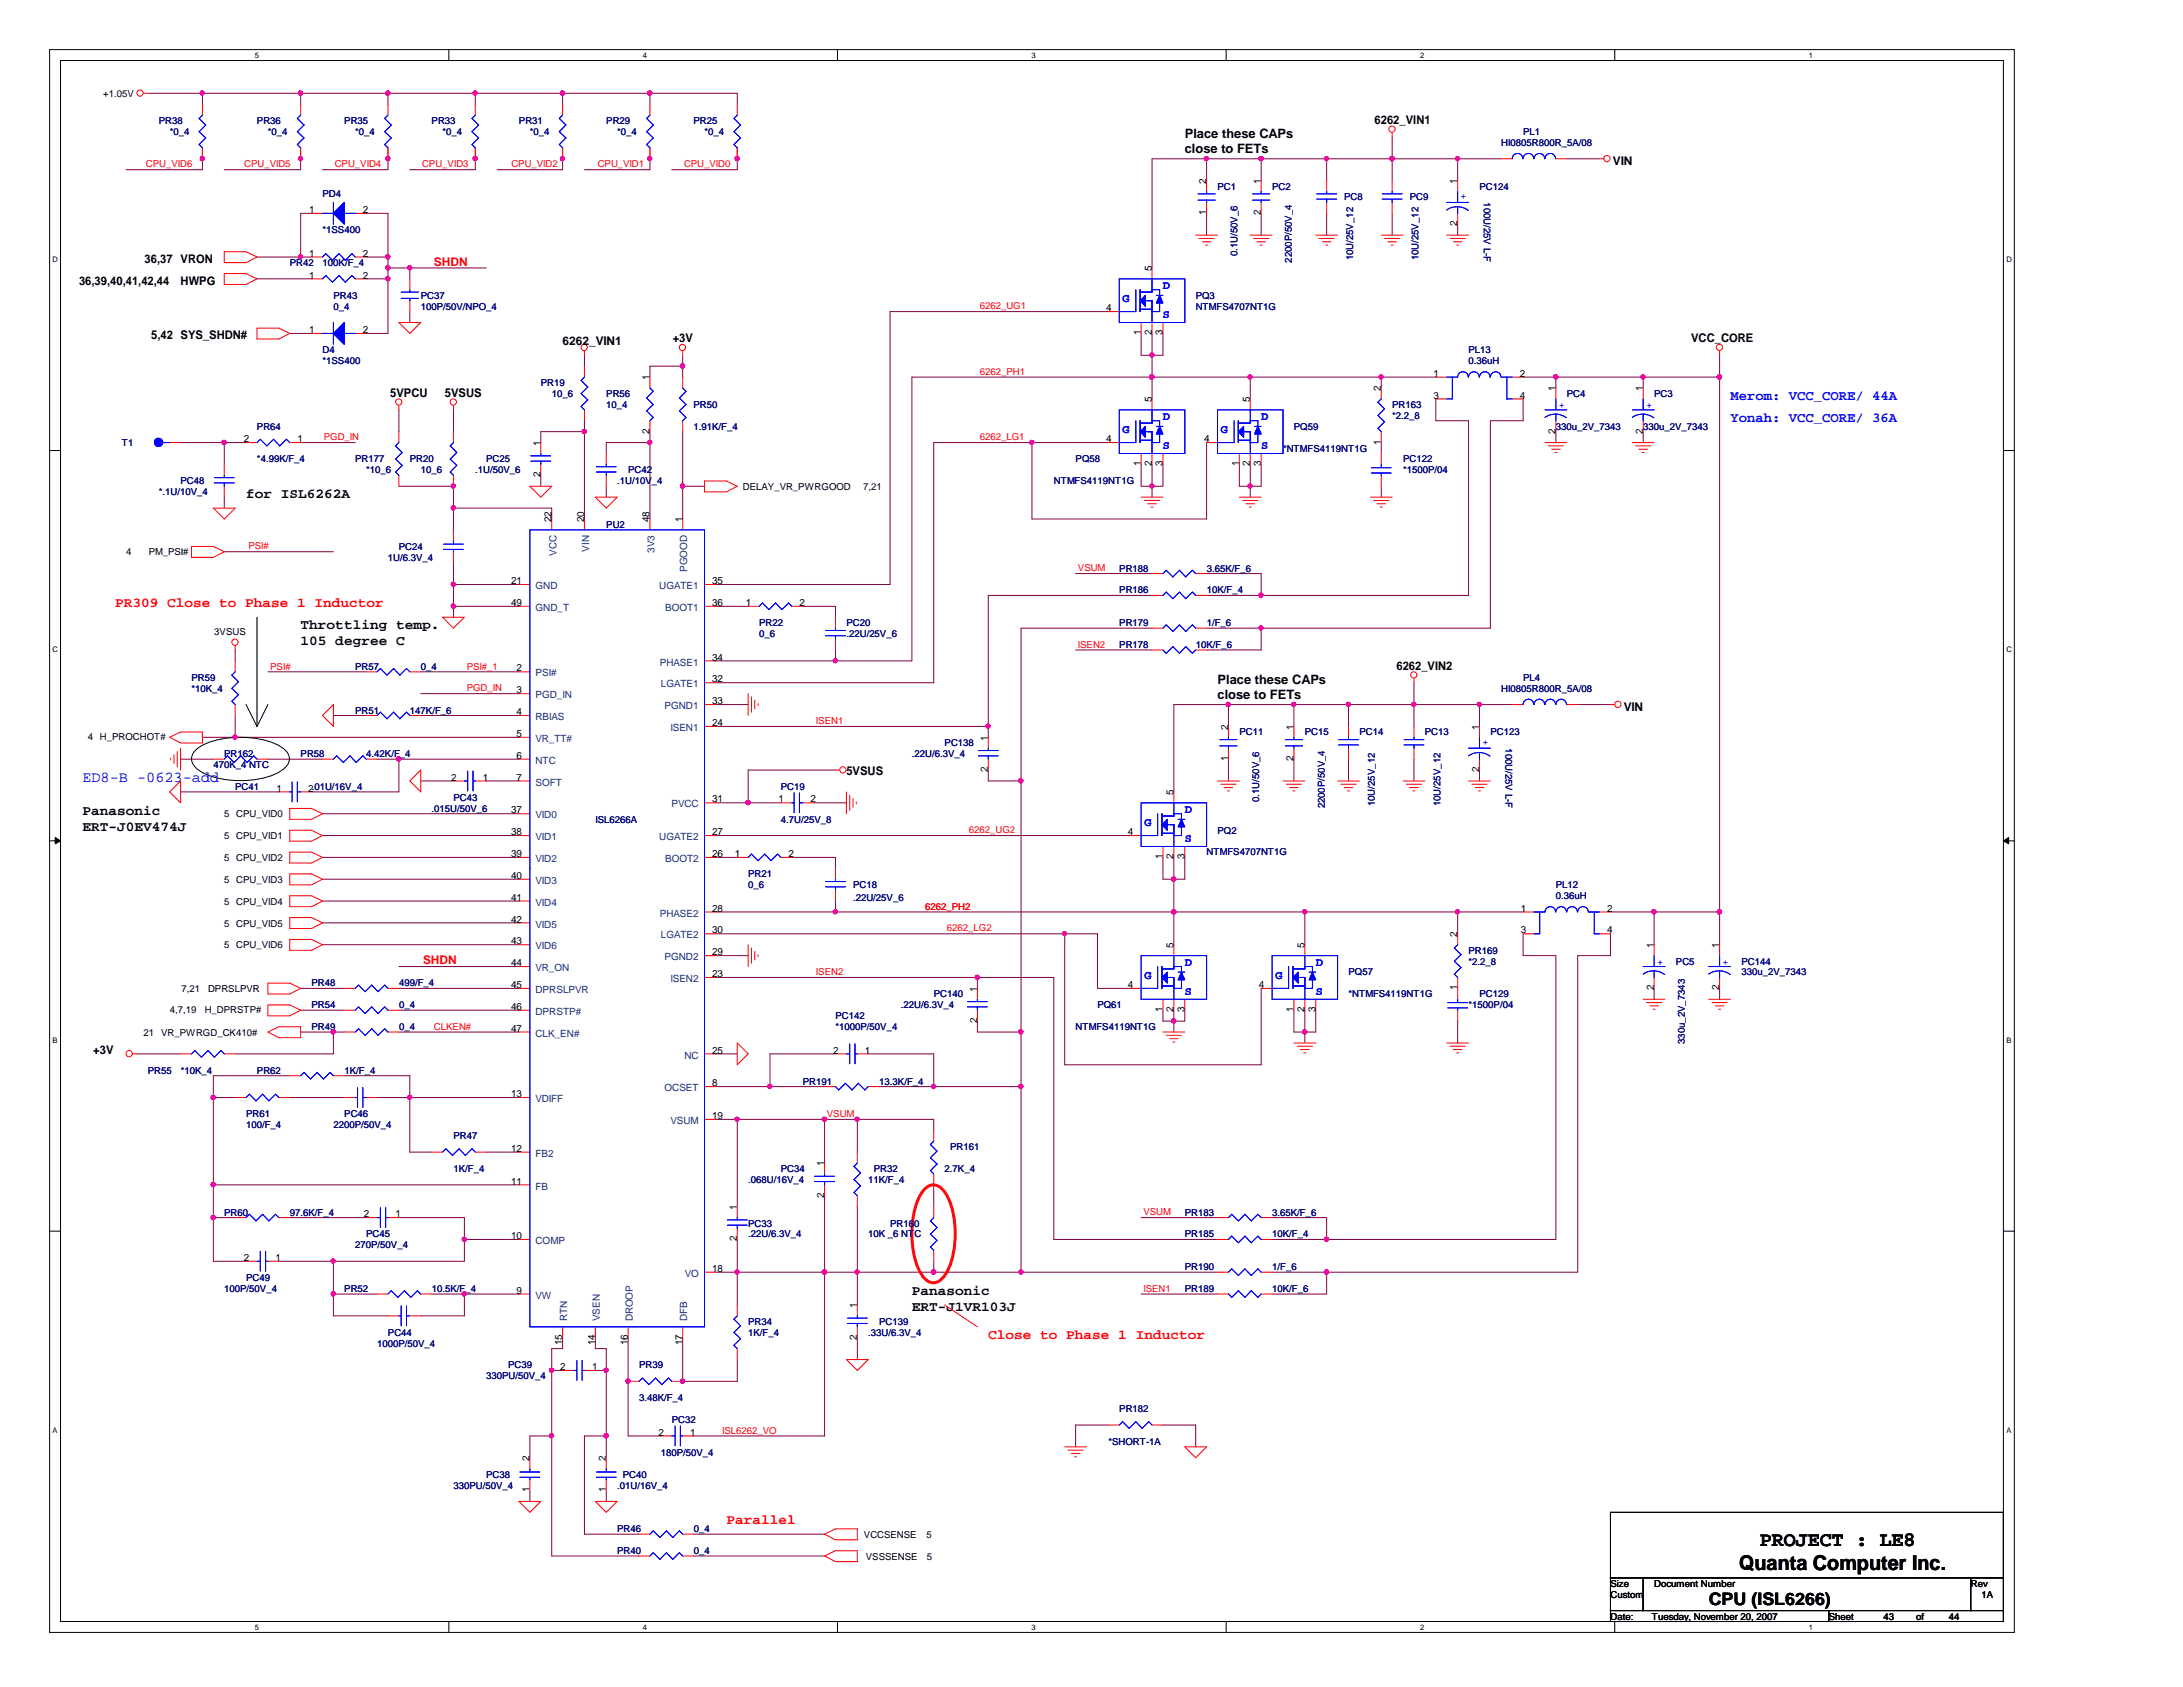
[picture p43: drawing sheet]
<svg xmlns="http://www.w3.org/2000/svg" width="279mm" height="216mm" viewBox="0 0 279 216" stroke-linecap="round" stroke-linejoin="round" font-family="sans-serif">
<defs><g id="words">
<g font-size="2.6">
<text x="225.3" y="197.8">PROJECT : LE8</text>
<text x="222.6" y="200.9">Quanta Computer Inc.</text>
</g>
<text font-size="2.2" x="218.7" y="205.4">CPU (ISL6266)</text>
<text font-size="1.9" fill="#00f" x="10.5" y="100.1">ED8-B -0623-add</text>
<g font-size="1.8" fill="#00f">
<text x="221.5" y="54">Yonah: VCC_CORE/ 36A</text>
<text x="221.5" y="51.2">Merom: VCC_CORE/ 44A</text>
</g>
<g font-size="1.8">
<text x="31.5" y="63.8">for ISL6262A</text>
<text x="38.5" y="80.5">Throttling temp.</text>
<text x="38.5" y="82.6">105 degree C</text>
<text x="10.5" y="104.3">Panasonic</text>
<text x="10.5" y="106.3">ERT-J0EV474J</text>
<text x="116.7" y="165.7">Panasonic</text>
<text x="116.7" y="167.8">ERT-J1VR103J</text>
</g>
<g font-size="1.8" fill="#f00">
<text x="14.7" y="77.7">PR309 Close to Phase 1 Inductor</text>
<text x="126.5" y="171.3">Close to Phase 1 Inductor</text>
<text x="93" y="195.1">Parallel</text>
</g>
<g font-size="1.7">
<text x="151.6" y="17.7">Place these CAPs</text>
<text x="151.6" y="19.6">close to FETs</text>
<text x="155.8" y="87.5">Place these CAPs</text>
<text x="155.8" y="89.5">close to FETs</text>
</g>
<g font-size="1.5">
<text x="175.9" y="15.9">6262_VIN1</text>
<text x="206.4" y="21.1">VIN</text>
<text x="18.5" y="33.7">36,37 VRON</text>
<text x="10.1" y="36.4">36,39,40,41,42,44</text>
<text x="23.1" y="36.4">HWPG</text>
<text x="19.3" y="43.4">5,42 SYS_SHDN#</text>
<text x="72" y="44.1">6262_VIN1</text>
<text x="86.1" y="43.8">+3V</text>
<text x="216.5" y="43.8">VCC_CORE</text>
<text x="50" y="50.8">5VPCU</text>
<text x="56.9" y="50.8">5VSUS</text>
<text x="178.7" y="85.7">6262_VIN2</text>
<text x="207.8" y="90.9">VIN</text>
<text x="108.3" y="99.1">5VSUS</text>
<text x="11.9" y="134.9">+3V</text>
</g>
<g font-size="1.5" fill="#f00">
<text x="55.5" y="34">SHDN</text>
<text x="54.1" y="123.4">SHDN</text>
</g>
<g font-size="1.5" fill="#00f">
<text x="143.7" y="38.7">G</text>
<text x="148.8" y="37">D</text>
<text x="148.8" y="40.7">S</text>
<text x="148.8" y="53.7">D</text>
<text x="161.4" y="53.7">D</text>
<text x="143.7" y="55.4">G</text>
<text x="148.8" y="57.5">S</text>
<text x="156.3" y="55.4">G</text>
<text x="161.4" y="57.5">S</text>
<text x="146.5" y="105.7">G</text>
<text x="151.6" y="104">D</text>
<text x="151.6" y="107.8">S</text>
<text x="146.5" y="125.3">G</text>
<text x="151.6" y="123.6">D</text>
<text x="163.2" y="125.3">G</text>
<text x="168.4" y="123.6">D</text>
<text x="151.6" y="127.3">S</text>
<text x="168.4" y="127.3">S</text>
</g>
<g font-size="1.3">
<text x="154.4" y="23.5" transform="rotate(-90 154.4 23.5)">2</text>
<text x="161.4" y="23.5" transform="rotate(-90 161.4 23.5)">1</text>
<text x="186.5" y="23.5" transform="rotate(-90 186.5 23.5)">1</text>
<text x="39.6" y="27.3">1</text>
<text x="46.4" y="27.3">2</text>
<text x="154.4" y="27.6" transform="rotate(-90 154.4 27.6)">1</text>
<text x="161.4" y="27.6" transform="rotate(-90 161.4 27.6)">2</text>
<text x="186.5" y="29" transform="rotate(-90 186.5 29)">2</text>
<text x="39.6" y="32.9">1</text>
<text x="39.6" y="35.6">1</text>
<text x="46.4" y="32.9">2</text>
<text x="46.4" y="35.6">2</text>
<text x="147.4" y="34.7" transform="rotate(-90 147.4 34.7)">5</text>
<text x="141.6" y="39.8">4</text>
<text x="39.6" y="42.6">1</text>
<text x="46.4" y="42.6">2</text>
<text x="146" y="42.9" transform="rotate(-90 146 42.9)">1</text>
<text x="147.4" y="42.9" transform="rotate(-90 147.4 42.9)">2</text>
<text x="148.8" y="42.9" transform="rotate(-90 148.8 42.9)">3</text>
<text x="83.1" y="48.7" transform="rotate(-90 83.1 48.7)">1</text>
<text x="147.4" y="51.5" transform="rotate(-90 147.4 51.5)">5</text>
<text x="160" y="51.5" transform="rotate(-90 160 51.5)">5</text>
<text x="176.7" y="50.1" transform="rotate(-90 176.7 50.1)">2</text>
<text x="183.5" y="48.2">1</text>
<text x="183.5" y="51">3</text>
<text x="194.5" y="48.2">2</text>
<text x="194.5" y="51">4</text>
<text x="199.1" y="50.1" transform="rotate(-90 199.1 50.1)">1</text>
<text x="210.3" y="50.1" transform="rotate(-90 210.3 50.1)">1</text>
<text x="31.2" y="56.6">2</text>
<text x="38.1" y="56.6">1</text>
<text x="69.2" y="57.1" transform="rotate(-90 69.2 57.1)">1</text>
<text x="83.1" y="55.5" transform="rotate(-90 83.1 55.5)">2</text>
<text x="141.6" y="56.6">4</text>
<text x="146" y="59.7" transform="rotate(-90 146 59.7)">1</text>
<text x="147.4" y="59.7" transform="rotate(-90 147.4 59.7)">2</text>
<text x="148.8" y="59.7" transform="rotate(-90 148.8 59.7)">3</text>
<text x="154.1" y="56.6">4</text>
<text x="158.6" y="59.7" transform="rotate(-90 158.6 59.7)">1</text>
<text x="160" y="59.7" transform="rotate(-90 160 59.7)">2</text>
<text x="161.4" y="59.7" transform="rotate(-90 161.4 59.7)">3</text>
<text x="176.7" y="56.9" transform="rotate(-90 176.7 56.9)">1</text>
<text x="199.1" y="55.5" transform="rotate(-90 199.1 55.5)">2</text>
<text x="210.3" y="55.5" transform="rotate(-90 210.3 55.5)">2</text>
<text x="69.2" y="61.1" transform="rotate(-90 69.2 61.1)">2</text>
<text x="70.6" y="66.8" transform="rotate(-90 70.6 66.8)">22</text>
<text x="74.8" y="66.8" transform="rotate(-90 74.8 66.8)">20</text>
<text x="83.1" y="66.8" transform="rotate(-90 83.1 66.8)">48</text>
<text x="87.3" y="66.8" transform="rotate(-90 87.3 66.8)">1</text>
<text x="65.4" y="74.8">21</text>
<text x="65.4" y="77.6">49</text>
<text x="91.1" y="77.6">36</text>
<text x="91.1" y="74.8">35</text>
<text x="95.5" y="77.6">1</text>
<text x="102.3" y="77.6">2</text>
<text x="66.1" y="85.9">2</text>
<text x="66.1" y="88.7">3</text>
<text x="91.1" y="84.5">34</text>
<text x="91.1" y="87.3">32</text>
<text x="66.1" y="94.3">5</text>
<text x="66.1" y="91.5">4</text>
<text x="91.1" y="92.9">24</text>
<text x="91.1" y="90.1">33</text>
<text x="126.4" y="94.8" transform="rotate(-90 126.4 94.8)">1</text>
<text x="157.2" y="93.4" transform="rotate(-90 157.2 93.4)">2</text>
<text x="165.6" y="93.4" transform="rotate(-90 165.6 93.4)">1</text>
<text x="189.3" y="93.4" transform="rotate(-90 189.3 93.4)">1</text>
<text x="35.4" y="101.3">1</text>
<text x="39.5" y="101.3">2.01U/16V_4</text>
<text x="57.7" y="99.9">2</text>
<text x="61.8" y="99.9">1</text>
<text x="66.1" y="97.1">6</text>
<text x="66.1" y="99.9">7</text>
<text x="126.4" y="98.8" transform="rotate(-90 126.4 98.8)">2</text>
<text x="150.2" y="101.8" transform="rotate(-90 150.2 101.8)">5</text>
<text x="157.2" y="97.4" transform="rotate(-90 157.2 97.4)">1</text>
<text x="165.6" y="97.4" transform="rotate(-90 165.6 97.4)">2</text>
<text x="189.3" y="98.8" transform="rotate(-90 189.3 98.8)">2</text>
<text x="65.4" y="106.9">38</text>
<text x="65.4" y="104.1">37</text>
<text x="91.1" y="106.9">27</text>
<text x="91.1" y="102.7">31</text>
<text x="99.7" y="102.7">1</text>
<text x="103.7" y="102.7">2</text>
<text x="144.4" y="106.9">4</text>
<text x="65.4" y="112.5">40</text>
<text x="65.4" y="109.7">39</text>
<text x="91.1" y="109.7">26</text>
<text x="94.1" y="109.7">1</text>
<text x="100.9" y="109.7">2</text>
<text x="148.8" y="110" transform="rotate(-90 148.8 110)">1</text>
<text x="150.2" y="110" transform="rotate(-90 150.2 110)">2</text>
<text x="151.6" y="110" transform="rotate(-90 151.6 110)">3</text>
<text x="65.4" y="115.3">41</text>
<text x="65.4" y="118.1">42</text>
<text x="91.1" y="116.7">28</text>
<text x="91.1" y="119.5">30</text>
<text x="186.5" y="119.9" transform="rotate(-90 186.5 119.9)">2</text>
<text x="194.6" y="116.7">1</text>
<text x="194.6" y="119.5">3</text>
<text x="205.7" y="116.7">2</text>
<text x="205.7" y="119.5">4</text>
<text x="65.4" y="123.7">44</text>
<text x="65.4" y="120.9">43</text>
<text x="91.1" y="122.3">29</text>
<text x="91.1" y="125.1">23</text>
<text x="150.2" y="121.3" transform="rotate(-90 150.2 121.3)">5</text>
<text x="167" y="121.3" transform="rotate(-90 167 121.3)">5</text>
<text x="211.7" y="121.3" transform="rotate(-90 211.7 121.3)">1</text>
<text x="220" y="121.3" transform="rotate(-90 220 121.3)">1</text>
<text x="65.4" y="129.2">46</text>
<text x="65.4" y="126.4">45</text>
<text x="125.1" y="130.9" transform="rotate(-90 125.1 130.9)">2</text>
<text x="125.1" y="126.9" transform="rotate(-90 125.1 126.9)">1</text>
<text x="144.4" y="126.4">4</text>
<text x="148.8" y="129.5" transform="rotate(-90 148.8 129.5)">1</text>
<text x="150.2" y="129.5" transform="rotate(-90 150.2 129.5)">2</text>
<text x="151.6" y="129.5" transform="rotate(-90 151.6 129.5)">3</text>
<text x="161.1" y="126.4">4</text>
<text x="165.6" y="129.5" transform="rotate(-90 165.6 129.5)">1</text>
<text x="167" y="129.5" transform="rotate(-90 167 129.5)">2</text>
<text x="168.4" y="129.5" transform="rotate(-90 168.4 129.5)">3</text>
<text x="186.5" y="126.7" transform="rotate(-90 186.5 126.7)">1</text>
<text x="211.7" y="126.7" transform="rotate(-90 211.7 126.7)">2</text>
<text x="220" y="126.7" transform="rotate(-90 220 126.7)">2</text>
<text x="65.4" y="132">47</text>
<text x="91.1" y="134.8">25</text>
<text x="106.6" y="134.8">2</text>
<text x="110.7" y="134.8">1</text>
<text x="65.4" y="140.4">13</text>
<text x="91.1" y="139">8</text>
<text x="91.1" y="143.2">19</text>
<text x="65.4" y="147.4">12</text>
<text x="105.5" y="149.3" transform="rotate(-90 105.5 149.3)">1</text>
<text x="46.6" y="155.8">2</text>
<text x="50.6" y="155.8">1</text>
<text x="65.4" y="151.6">11</text>
<text x="94.3" y="154.9" transform="rotate(-90 94.3 154.9)">1</text>
<text x="105.5" y="153.3" transform="rotate(-90 105.5 153.3)">2</text>
<text x="31.2" y="161.4">2</text>
<text x="35.3" y="161.4">1</text>
<text x="65.4" y="158.6">10</text>
<text x="94.3" y="158.9" transform="rotate(-90 94.3 158.9)">2</text>
<text x="66.1" y="165.6">9</text>
<text x="91.1" y="162.8">18</text>
<text x="109.7" y="167.4" transform="rotate(-90 109.7 167.4)">1</text>
<text x="72" y="172.1" transform="rotate(-90 72 172.1)">15</text>
<text x="76.2" y="172.1" transform="rotate(-90 76.2 172.1)">14</text>
<text x="80.3" y="172.1" transform="rotate(-90 80.3 172.1)">16</text>
<text x="87.3" y="172.1" transform="rotate(-90 87.3 172.1)">17</text>
<text x="109.7" y="171.4" transform="rotate(-90 109.7 171.4)">2</text>
<text x="71.7" y="175.3">2</text>
<text x="75.8" y="175.3">1</text>
<text x="84.3" y="183.7">2</text>
<text x="88.3" y="183.7">1</text>
<text x="67.8" y="191" transform="rotate(-90 67.8 191)">1</text>
<text x="67.8" y="187" transform="rotate(-90 67.8 187)">2</text>
<text x="77.6" y="191" transform="rotate(-90 77.6 191)">1</text>
<text x="77.6" y="187" transform="rotate(-90 77.6 187)">2</text>
</g>
<g font-size="1.3" fill="#004080">
<text x="71.2" y="71.2" transform="rotate(-90 71.2 71.2)">VCC</text>
<text x="75.4" y="70.6" transform="rotate(-90 75.4 70.6)">VIN</text>
<text x="83.8" y="70.7" transform="rotate(-90 83.8 70.7)">3V3</text>
<text x="68.5" y="75.4">GND</text>
<text x="84.4" y="75.4">UGATE1</text>
<text x="88" y="73.2" transform="rotate(-90 88 73.2)">PGOOD</text>
<text x="68.5" y="78.2">GND_T</text>
<text x="85.1" y="78.2">BOOT1</text>
<text x="68.5" y="86.6">PSI#</text>
<text x="68.5" y="89.4">PGD_IN</text>
<text x="84.5" y="85.2">PHASE1</text>
<text x="84.6" y="88">LGATE1</text>
<text x="68.5" y="95">VR_TT#</text>
<text x="68.5" y="92.2">RBIAS</text>
<text x="85" y="90.8">PGND1</text>
<text x="85.8" y="93.6">ISEN1</text>
<text x="68.5" y="97.7">NTC</text>
<text x="68.5" y="100.5">SOFT</text>
<text x="68.5" y="107.5">VID1</text>
<text x="68.5" y="104.7">VID0</text>
<text x="84.4" y="107.5">UGATE2</text>
<text x="85.9" y="103.3">PVCC</text>
<text x="68.5" y="113.1">VID3</text>
<text x="68.5" y="110.3">VID2</text>
<text x="85.1" y="110.3">BOOT2</text>
<text x="68.5" y="115.9">VID4</text>
<text x="68.5" y="118.7">VID5</text>
<text x="84.5" y="117.3">PHASE2</text>
<text x="68.5" y="124.3">VR_ON</text>
<text x="68.5" y="121.5">VID6</text>
<text x="84.6" y="120.1">LGATE2</text>
<text x="85" y="122.9">PGND2</text>
<text x="85.8" y="125.7">ISEN2</text>
<text x="68.5" y="129.9">DPRSTP#</text>
<text x="68.5" y="127.1">DPRSLPVR</text>
<text x="68.5" y="132.7">CLK_EN#</text>
<text x="87.6" y="135.5">NC</text>
<text x="68.5" y="141.1">VDIFF</text>
<text x="85" y="139.7">OCSET</text>
<text x="85.8" y="143.8">VSUM</text>
<text x="68.5" y="148">FB2</text>
<text x="68.5" y="152.2">FB</text>
<text x="68.5" y="159.2">COMP</text>
<text x="68.5" y="166.2">VW</text>
<text x="87.7" y="163.4">VO</text>
<text x="72.6" y="169.1" transform="rotate(-90 72.6 169.1)">RTN</text>
<text x="76.8" y="169.1" transform="rotate(-90 76.8 169.1)">VSEN</text>
<text x="81" y="169.1" transform="rotate(-90 81 169.1)">DROOP</text>
<text x="88" y="169.1" transform="rotate(-90 88 169.1)">DFB</text>
</g>
<g font-size="1.2">
<text x="13.2" y="12.4">+1.05V</text>
<text x="95.1" y="62.7">DELAY_VR_PWRGOOD</text>
<text x="110.5" y="62.7">7,21</text>
<text x="16.1" y="71.1">4</text>
<text x="19" y="71.1">PM_PSI#</text>
<text x="27.4" y="81.2">3VSUS</text>
<text x="11.3" y="94.7">4 H_PROCHOT#</text>
<text x="28.7" y="104.6">5 CPU_VID0</text>
<text x="28.7" y="107.4">5 CPU_VID1</text>
<text x="28.7" y="110.2">5 CPU_VID2</text>
<text x="28.7" y="113">5 CPU_VID3</text>
<text x="28.7" y="115.8">5 CPU_VID4</text>
<text x="28.7" y="118.6">5 CPU_VID5</text>
<text x="28.7" y="121.4">5 CPU_VID6</text>
<text x="21.7" y="129.6">4,7,19</text>
<text x="23.2" y="127">7,21</text>
<text x="26.2" y="129.6">H_DPRSTP#</text>
<text x="26.6" y="127">DPRSLPVR</text>
<text x="18.4" y="132.5">21</text>
<text x="20.6" y="132.5">VR_PWRGD_CK410#</text>
<text x="110.6" y="196.8">VCCSENSE</text>
<text x="118.6" y="196.8">5</text>
<text x="110.8" y="199.6">VSSSENSE</text>
<text x="118.6" y="199.6">5</text>
<text x="206.1" y="203.1">Size</text>
<text x="211.7" y="203.1">Document Number</text>
<text x="252.2" y="203.1">Rev</text>
<text x="206.1" y="204.5">Custom</text>
<text x="206.1" y="207.3">Date:</text>
<text x="211.4" y="207.3">Tuesday, November 20, 2007</text>
<text x="234.1" y="207.3">Sheet</text>
<text x="241" y="207.3">43</text>
<text x="245.2" y="207.3">of</text>
<text x="249.4" y="207.3">44</text>
<text x="253.6" y="204.5">1A</text>
</g>
<g font-size="1.2" fill="#000080">
<text x="20.3" y="15.9">PR38</text>
<text x="21.7" y="17.3">*0_4</text>
<text x="32.9" y="15.9">PR36</text>
<text x="34.3" y="17.3">*0_4</text>
<text x="44.1" y="15.9">PR35</text>
<text x="45.5" y="17.3">*0_4</text>
<text x="55.2" y="15.9">PR33</text>
<text x="56.6" y="17.3">*0_4</text>
<text x="66.4" y="15.9">PR31</text>
<text x="67.8" y="17.3">*0_4</text>
<text x="77.6" y="15.9">PR29</text>
<text x="79" y="17.3">*0_4</text>
<text x="88.8" y="15.9">PR25</text>
<text x="90.2" y="17.3">*0_4</text>
<text x="194.9" y="17.3">PL1</text>
<text x="192.2" y="18.7">HI0805R800R_5A/08</text>
<text x="41.3" y="25.2">PD4</text>
<text x="41.3" y="29.8">*1SS400</text>
<text x="155.8" y="24.3">PC1</text>
<text x="162.8" y="24.3">PC2</text>
<text x="172" y="25.7">PC8</text>
<text x="180.4" y="25.7">PC9</text>
<text x="189.4" y="24.3">PC124</text>
<text x="189.9" y="25.9" transform="rotate(90 189.9 25.9)">100U/25V L-F</text>
<text x="37.1" y="34">PR42</text>
<text x="41.3" y="34">100K/F_4</text>
<text x="158.4" y="32.8" transform="rotate(-90 158.4 32.8)">0.1U/50V_6</text>
<text x="165.4" y="33.6" transform="rotate(-90 165.4 33.6)">2200P/50V_4</text>
<text x="173.2" y="33.3" transform="rotate(-90 173.2 33.3)">10U/25V_12</text>
<text x="181.6" y="33.3" transform="rotate(-90 181.6 33.3)">10U/25V_12</text>
<text x="42.7" y="38.2">PR43</text>
<text x="42.7" y="39.6">0_4</text>
<text x="53.8" y="38.2">PC37</text>
<text x="53.8" y="39.6">100P/50V/NPO_4</text>
<text x="153" y="38.2">PQ3</text>
<text x="153" y="39.6">NTMFS4707NT1G</text>
<text x="41.3" y="45.2">D4</text>
<text x="41.3" y="46.6">*1SS400</text>
<text x="188" y="45.2">PL13</text>
<text x="188" y="46.6">0.36uH</text>
<text x="69.2" y="49.4">PR19</text>
<text x="70.6" y="50.8">10_6</text>
<text x="77.6" y="50.8">PR56</text>
<text x="77.6" y="52.2">10_4</text>
<text x="88.8" y="52.2">PR50</text>
<text x="178.2" y="52.2">PR163</text>
<text x="178.2" y="53.6">*2.2_8</text>
<text x="200.5" y="50.8">PC4</text>
<text x="211.7" y="50.8">PC3</text>
<text x="15.6" y="57.1">T1</text>
<text x="32.9" y="55">PR64</text>
<text x="32.9" y="59.2">*4.99K/F_4</text>
<text x="45.5" y="59.2">PR177</text>
<text x="52.5" y="59.2">PR20</text>
<text x="62.2" y="59.2">PC25</text>
<text x="88.8" y="55">1.91K/F_4</text>
<text x="137.7" y="59.2">PQ58</text>
<text x="164.2" y="57.8">*NTMFS4119NT1G</text>
<text x="165.6" y="55">PQ59</text>
<text x="179.6" y="59.2">PC122</text>
<text x="199.1" y="55">330u_2V_7343</text>
<text x="210.3" y="55">330u_2V_7343</text>
<text x="20.3" y="63.4">*.1U/10V_4</text>
<text x="23.1" y="62">PC48</text>
<text x="46.9" y="60.6">*10_6</text>
<text x="53.8" y="60.6">10_6</text>
<text x="60.8" y="60.6">.1U/50V_6</text>
<text x="79" y="62">.1U/10V_4</text>
<text x="80.4" y="60.6">PC42</text>
<text x="134.9" y="62">NTMFS4119NT1G</text>
<text x="179.6" y="60.6">*1500P/04</text>
<text x="49.7" y="71.8">1U/6.3V_4</text>
<text x="51.1" y="70.4">PC24</text>
<text x="77.6" y="67.6">PU2</text>
<text x="143.3" y="75.9">PR186</text>
<text x="143.3" y="73.2">PR188</text>
<text x="154.5" y="75.9">10K/F_4</text>
<text x="154.5" y="73.2">3.65K/F_6</text>
<text x="97.2" y="80.1">PR22</text>
<text x="97.2" y="81.5">0_6</text>
<text x="108.3" y="80.1">PC20</text>
<text x="108.3" y="81.5">.22U/25V_6</text>
<text x="143.3" y="82.9">PR178</text>
<text x="143.3" y="80.1">PR179</text>
<text x="153.1" y="82.9">10K/F_6</text>
<text x="154.5" y="80.1">1/F_6</text>
<text x="24.5" y="87.1">PR59</text>
<text x="24.5" y="88.5">*10K_4</text>
<text x="45.5" y="85.7">PR57</text>
<text x="53.9" y="85.7">0_4</text>
<text x="192.2" y="88.5">HI0805R800R_5A/08</text>
<text x="194.9" y="87.1">PL4</text>
<text x="45.5" y="91.3">PR51</text>
<text x="52.5" y="91.3">147K/F_6</text>
<text x="120.9" y="95.5">PC138</text>
<text x="158.6" y="94.1">PC11</text>
<text x="167" y="94.1">PC15</text>
<text x="174" y="94.1">PC14</text>
<text x="182.4" y="94.1">PC13</text>
<text x="190.8" y="94.1">PC123</text>
<text x="192.7" y="95.8" transform="rotate(90 192.7 95.8)">100U/25V L-F</text>
<text x="27.3" y="98.3">470K_4 NTC</text>
<text x="28.7" y="96.9">PR162</text>
<text x="30.1" y="101.1">PC41</text>
<text x="38.5" y="96.9">PR58</text>
<text x="46.9" y="96.9">4.42K/F_4</text>
<text x="99.9" y="101.1">PC19</text>
<text x="116.7" y="96.9">.22U/6.3V_4</text>
<text x="55.2" y="103.9">.015U/50V_6</text>
<text x="58" y="102.5">PC43</text>
<text x="76.2" y="105.3">ISL6266A</text>
<text x="99.9" y="105.3">4.7U/25V_8</text>
<text x="155.8" y="106.7">PQ2</text>
<text x="161.2" y="102.6" transform="rotate(-90 161.2 102.6)">0.1U/50V_6</text>
<text x="169.5" y="103.5" transform="rotate(-90 169.5 103.5)">2200P/50V_4</text>
<text x="176" y="103.2" transform="rotate(-90 176 103.2)">10U/25V_12</text>
<text x="184.4" y="103.2" transform="rotate(-90 184.4 103.2)">10U/25V_12</text>
<text x="95.8" y="112.3">PR21</text>
<text x="95.8" y="113.7">0_6</text>
<text x="109.2" y="113.7">PC18</text>
<text x="154.4" y="109.5">NTMFS4707NT1G</text>
<text x="199.1" y="113.7">PL12</text>
<text x="109.2" y="115.4">.22U/25V_6</text>
<text x="199.1" y="115.1">0.36uH</text>
<text x="172.6" y="124.8">PQ57</text>
<text x="188" y="122">PR169</text>
<text x="188" y="123.4">*2.2_8</text>
<text x="214.5" y="123.4">PC5</text>
<text x="222.9" y="123.4">PC144</text>
<text x="222.9" y="124.8">330u_2V_7343</text>
<text x="39.9" y="126.2">PR48</text>
<text x="39.9" y="131.8">PR49</text>
<text x="39.9" y="129">PR54</text>
<text x="51.1" y="126.2">499/F_4</text>
<text x="51.1" y="131.8">0_4</text>
<text x="51.1" y="129">0_4</text>
<text x="106.9" y="130.4">PC142</text>
<text x="106.9" y="131.8">*1000P/50V_4</text>
<text x="115.3" y="129">.22U/6.3V_4</text>
<text x="119.5" y="127.6">PC140</text>
<text x="137.7" y="131.8">NTMFS4119NT1G</text>
<text x="140.5" y="129">PQ61</text>
<text x="172.6" y="127.6">*NTMFS4119NT1G</text>
<text x="188" y="129">*1500P/04</text>
<text x="189.4" y="127.6">PC129</text>
<text x="18.9" y="137.4">PR55</text>
<text x="23.1" y="137.4">*10K_4</text>
<text x="32.9" y="137.4">PR62</text>
<text x="44.1" y="137.4">1K/F_4</text>
<text x="215.6" y="133.6" transform="rotate(-90 215.6 133.6)">330u_2V_7343</text>
<text x="31.5" y="143">PR61</text>
<text x="44.1" y="143">PC46</text>
<text x="102.7" y="138.8">PR191</text>
<text x="112.5" y="138.8">13.3K/F_4</text>
<text x="31.5" y="144.4">100/F_4</text>
<text x="42.7" y="144.4">2200P/50V_4</text>
<text x="58" y="145.8">PR47</text>
<text x="58" y="150">1K/F_4</text>
<text x="99.9" y="150">PC34</text>
<text x="111.8" y="150">PR32</text>
<text x="120.9" y="150">2.7K_4</text>
<text x="121.6" y="147.2">PR161</text>
<text x="28.7" y="155.6">PR60</text>
<text x="37.1" y="155.6">97.6K/F_4</text>
<text x="95.8" y="151.4">.068U/16V_4</text>
<text x="111.1" y="151.4">11K/F_4</text>
<text x="151.6" y="155.6">PR183</text>
<text x="162.8" y="155.6">3.65K/F_6</text>
<text x="45.5" y="159.8">270P/50V_4</text>
<text x="46.9" y="158.4">PC45</text>
<text x="95.8" y="157">PC33</text>
<text x="95.8" y="158.4">.22U/6.3V_4</text>
<text x="111.1" y="158.4">10K _6 NTC</text>
<text x="113.9" y="157">PR160</text>
<text x="151.6" y="158.4">PR185</text>
<text x="162.8" y="158.4">10K/F_4</text>
<text x="28.7" y="165.4">100P/50V_4</text>
<text x="31.5" y="164">PC49</text>
<text x="44.1" y="165.4">PR52</text>
<text x="55.3" y="165.4">10.5K/F_4</text>
<text x="151.6" y="162.6">PR190</text>
<text x="151.6" y="165.4">PR189</text>
<text x="162.8" y="162.6">1/F_6</text>
<text x="162.8" y="165.4">10K/F_6</text>
<text x="48.3" y="172.3">1000P/50V_4</text>
<text x="49.7" y="170.9">PC44</text>
<text x="95.8" y="169.5">PR34</text>
<text x="95.8" y="170.9">1K/F_4</text>
<text x="111.1" y="170.9">.33U/6.3V_4</text>
<text x="112.5" y="169.5">PC139</text>
<text x="62.2" y="176.5">330PU/50V_4</text>
<text x="65" y="175.1">PC39</text>
<text x="81.8" y="175.1">PR39</text>
<text x="81.8" y="179.3">3.48K/F_4</text>
<text x="86" y="182.1">PC32</text>
<text x="141.9" y="184.9">*SHORT-1A</text>
<text x="143.3" y="180.7">PR182</text>
<text x="58" y="190.5">330PU/50V_4</text>
<text x="62.2" y="189.1">PC38</text>
<text x="79" y="190.5">.01U/16V_4</text>
<text x="79.7" y="189.1">PC40</text>
<text x="84.6" y="186.3">180P/50V_4</text>
<text x="79" y="196.1">PR46</text>
<text x="88.8" y="196.1">0_4</text>
<text x="79" y="198.9">PR40</text>
<text x="88.8" y="198.9">0_4</text>
</g>
<g font-size="1.2" fill="#f00">
<text x="18.7" y="21.4">CPU_VID6</text>
<text x="31.2" y="21.4">CPU_VID5</text>
<text x="42.8" y="21.4">CPU_VID4</text>
<text x="54" y="21.4">CPU_VID3</text>
<text x="65.4" y="21.4">CPU_VID2</text>
<text x="76.5" y="21.4">CPU_VID1</text>
<text x="87.5" y="21.4">CPU_VID0</text>
<text x="125.4" y="39.6">6262_UG1</text>
<text x="125.4" y="48">6262_PH1</text>
<text x="41.4" y="56.3">PGD_IN</text>
<text x="125.4" y="56.3">6262_LG1</text>
<text x="31.8" y="70.3">PSI#</text>
<text x="138" y="73.1">VSUM</text>
<text x="138" y="82.9">ISEN2</text>
<text x="34.6" y="85.7">PSI#</text>
<text x="59.7" y="85.7">PSI#_1</text>
<text x="59.7" y="88.5">PGD_IN</text>
<text x="104.4" y="92.7">ISEN1</text>
<text x="124" y="106.6">6262_UG2</text>
<text x="118.4" y="116.4">6262_PH2</text>
<text x="121.2" y="119.2">6262_LG2</text>
<text x="104.4" y="124.8">ISEN2</text>
<text x="55.5" y="131.8">CLKEN#</text>
<text x="105.8" y="143">VSUM</text>
<text x="146.3" y="155.5">VSUM</text>
<text x="146.3" y="165.3">ISEN1</text>
<text x="92.4" y="183.5">ISL6262_VO</text>
</g>
<g font-size="1.2" fill="#00f">
<text x="187" y="25.5">+</text>
<text x="199.6" y="52.2">+</text>
<text x="210.7" y="52.2">+</text>
<text x="189.8" y="95.4">+</text>
<text x="212.1" y="123.4">+</text>
<text x="220.5" y="123.4">+</text>
</g>
<g font-size="1">
<text x="32.6" y="7.4">5</text>
<text x="82.3" y="7.4">4</text>
<text x="132" y="7.4">3</text>
<text x="181.8" y="7.4">2</text>
<text x="231.5" y="7.4">1</text>
<text x="6.7" y="33.6">D</text>
<text x="256.8" y="33.6">D</text>
<text x="6.7" y="83.5">C</text>
<text x="256.8" y="83.5">C</text>
<text x="6.7" y="133.4">B</text>
<text x="256.8" y="133.4">B</text>
<text x="6.7" y="183.4">A</text>
<text x="256.8" y="183.4">A</text>
<text x="32.6" y="208.6">5</text>
<text x="82.3" y="208.6">4</text>
<text x="132" y="208.6">3</text>
<text x="181.8" y="208.6">2</text>
<text x="231.5" y="208.6">1</text>
</g>
</g></defs>
<g fill="none" stroke="#000" stroke-width=".13">
<path d="M6.3 6.3h251.5v202.6h-251.5zM7.7 7.7h248.7v199.8h-248.7zM57.4 6.3v1.4M107.2 6.3v1.4M156.9 6.3v1.4M206.7 6.3v1.4M6.3 57.7h1.4M256.4 57.7h1.4M32.9 79v14M24.9 96.2a7.3 7.3 0 0 1 4.7-1.8 10.8 10.8 0 0 1 6.6 1.3 1.56 1.56 0 0 1 .8 1.4 1.56 1.56 0 0 1-.8 1.4 11.1 11.1 0 0 1-8.6 1 4.6 4.6 0 0 1-3-1.9l-.1-.5 .1-.5zM31.5 90.2l1.4 2.8M34.3 90.2l-1.4 2.8"/>
<path d="M6.3 107.6h1.4M256.4 107.6h1.4M6.3 157.6h1.4M256.4 157.6h1.4M206.1 193.5h50.3v8.4h-50.3zM57.4 207.5v1.4M107.2 207.5v1.4M156.9 207.5v1.4M206.1 201.9h4.2v4.2h-4.2zM206.1 206.1h28v1.4h-28zM206.7 207.5v1.4M210.3 201.9h41.9v4.2h-41.9z"/>
<path d="M234.1 206.1h22.3v1.4h-22.3zM252.2 201.9h4.2v4.2h-4.2z"/>
</g>
<g fill="#000" stroke="#000" stroke-width=".13">
<path d="M7.1 107.2l.6 .4-.6 .4z" fill-rule="evenodd"/>
<path d="M256.4 107.6l.7-.4v.8z" fill-rule="evenodd"/>
</g>
<g fill="none" stroke="#800040" stroke-width=".13">
<path d="M18.9 11.9h75.5v1.4M25.9 18.9v2.8h-9.8M25.9 11.9v1.4M38.5 18.9v2.8h-9.8M38.5 11.9v1.4M49.7 11.9v1.4M49.7 18.9v2.8h-8.4M60.8 18.9v2.8h-8.3M60.8 11.9v1.4M72 11.9v1.4M72 18.9v2.8h-8.4M83.2 11.9v1.4"/>
<path d="M83.2 18.9v2.8h-8.4M94.4 18.9v2.8h-8.4M178.2 17.5v5.6M32.9 32.9h7M32.9 35.7h7M39.9 27.3h-1.4v5.6M46.9 27.3h2.8v15.4h-2.8M46.9 32.9h2.8M46.9 35.7h2.8M49.7 34.3h12.5M52.5 34.3v1.4M52.5 39.9v1.4"/>
<path d="M141.9 39.9h-28v34.9h-22.3M154.4 20.3v2.8M154.4 27.3v2.8M161.4 20.3v2.8M161.4 27.3v2.8M169.8 20.3v2.8M169.8 27.3v2.8M178.2 27.3v2.8M186.6 20.3v2.8M186.6 28.7v1.4M192.2 20.3h-44.8v14M200.5 20.3h4.2"/>
<path d="M23.1 56.6h8.4M28.7 56.6v2.8M37.1 42.7h2.8M38.5 56.6h7M51.1 52.5v2.7M58 52.5v2.7M74.8 45.5v1.4M74.8 53.8v12.6M74.8 55.2h-5.6v1.4M83.2 56.6h-5.6v1.4M83.2 55.2v11.2M87.4 45.5v2.8"/>
<path d="M87.4 55.2v11.2M87.4 46.9h-4.2v1.4M132.1 56.6v9.8h22.3v-9.8M141.9 56.6h-22.4v30.8h-27.9M146 42.7v2.8h2.8v-2.8M146 59.4v2.8h2.8v-2.8M147.4 42.7v8.4M147.4 59.4v4.2M158.6 59.4v2.8h2.8v-2.8M160 48.3v2.8M160 59.4v4.2M176.8 48.3v1.4"/>
<path d="M176.8 56.6v1.4M183.8 51.1v2.7h4.2v22.4h-33.6M183.8 48.3h-67.1v36.3h-25.1M194.9 51.1v2.7h-4.1v26.6h-36.4M194.9 48.3h25.2M199.1 48.3v1.4M199.1 55.2v1.4M210.3 48.3v1.4M210.3 55.2v1.4M220.1 45.5v75.4M28.7 70.6h14M28.7 63.6v1.4"/>
<path d="M51.1 62.2h6.9v5.6M58 65h12.6v1.4M58 72v7M58 77.6h8.4M58 74.8h8.4M69.2 60.8v1.4M77.6 62.2v1.4M87.4 62.2h2.8M91.6 77.6h4.2M102.7 77.6h4.2v1.4M137.7 73.4h9.7M147.4 76.2h-20.9v18.2"/>
<path d="M154.4 73.4h7v2.8M176.8 62.2v1.4M23.1 97.2h4.2M25.9 94.4h40.5M30.1 83.2v1.4M30.1 91.6v2.8M34.3 97.2h7M34.3 86h12.6M42.7 91.6h4.2M48.3 97.2h18.1M51.1 97.2v4.1h-11.2M53.8 86h12.6"/>
<path d="M53.8 99.9h4.2M53.8 91.6h12.6M53.8 88.8h12.6M62.2 99.9h4.2M91.6 90.2h4.2M91.6 93h34.9M106.9 83.2v1.4M106.9 98.6h-11.1v4.1M126.5 98.6v1.3h4.2M137.7 83.2h9.7M147.4 80.4h-16.7v82.4M157.2 90.2v2.8"/>
<path d="M157.2 97.2v2.7M161.4 80.4v2.8h-7M165.6 90.2v2.8M165.6 97.2v2.7M172.6 90.2v2.8M172.6 97.2v2.7M181 87.4v5.6M181 97.2v2.7M189.4 90.2v2.8M189.4 98.6v1.3M193.5 90.2h-43.3v11.1M201.9 90.2h4.2"/>
<path d="M23.1 101.3h12.6M41.3 104.1h25.1M41.3 106.9h25.1M41.3 109.7h25.1M41.3 112.5h25.1M41.3 115.3h25.1M41.3 118.1h25.1M91.6 116.7h103.3M91.6 102.7h8.3M91.6 119.5h48.9v7h4.2M91.6 106.9h53.1M91.6 109.7h2.8"/>
<path d="M101.3 109.7h5.6v1.4M104.1 102.7h4.2M106.9 115.3v1.4M136.3 119.5v16.8h25.1v-9.8M148.8 109.7v2.8h2.8v-2.8M150.2 109.7v11.2M167 116.7v4.2M186.6 116.7v2.8M194.9 119.5v2.8h4.2v36.3h-36.3M206.1 119.5v2.8h-4.2v40.5h-39.1M206.1 116.7h14M211.7 116.7v4.2"/>
<path d="M17.5 134.9h5.6M37.1 137.7h-9.8v23.7h4.2M38.5 129.3h5.6M38.5 126.5h5.6M38.5 132.1h5.6M41.3 120.9h25.1M42.7 132.1v2.8h-12.6M44.1 137.7h8.4v9.7h2.7M51.1 129.3h15.3M51.1 126.5h15.3M51.1 123.7h15.3M51.1 132.1h15.3"/>
<path d="M91.6 122.3h4.2M91.6 139.1h13.9M91.6 125.1h43.3v33.5h20.9M91.6 134.9h2.8M106.9 134.9h-8.3v4.2M111.1 134.9h8.4v4.2M112.5 139.1h18.2M125.1 125.1v1.4M125.1 130.7v1.4h5.6M148.8 129.3v1.4h2.8v-1.4M150.2 129.3v2.8M165.6 129.3v2.8h2.8v-2.8"/>
<path d="M167 129.3v4.2M186.6 130.7v2.8M211.7 126.5v1.4M220.1 126.5v1.4M27.3 140.5h2.8M27.3 155.8h2.8M27.3 151.6h39.1M37.1 140.5h7M37.1 155.8h9.8M48.3 140.5h18.1M51.1 155.8h8.3v5.6h-23.7M59.4 158.6h7"/>
<path d="M62.2 147.4h4.2M91.6 143.3h27.9v1.4M94.4 143.3v11.1M94.4 158.6v8.4M105.5 153v30.8h-16.7M105.5 143.3v5.5M109.7 143.3v4.1M109.7 154.4v12.6M119.5 151.6v2.8M146 155.8h9.8M162.8 155.8h7v2.8M42.7 165.6h5.6"/>
<path d="M42.7 161.4v7h7M55.2 165.6h11.2M59.4 165.6v2.8h-5.6M70.6 175.4h1.4M72 171.2v1.4h-1.4v26.5h11.2M76.2 171.2v1.4h1.4v14M76.2 175.4h1.4M80.4 171.2v12.6h4.2M87.4 171.2v5.6h7v-2.8M91.6 162.8h64.2M109.7 171.2v2.8M119.5 161.4v1.4"/>
<path d="M146 165.6h9.8M169.8 162.8v2.8h-7M67.8 190.8v1.4M70.6 183.8h-2.8v2.8M77.6 190.8v1.4M77.6 183.8h-2.8v12.5h7M88.8 199.1h16.7M88.8 196.3h16.7M141.9 182.4h-4.2v2.8M148.8 182.4h4.2v2.8"/>
</g>
<g fill="#f0f" stroke="#f0f" stroke-width=".13">
<circle cx="77.6" cy="175.4" r=".29"/>
<circle cx="70.6" cy="175.4" r=".29"/>
<circle cx="58" cy="74.8" r=".29"/>
<circle cx="169.8" cy="158.6" r=".29"/>
<circle cx="161.4" cy="76.2" r=".29"/>
<circle cx="105.5" cy="143.2" r=".29"/>
<circle cx="150.2" cy="116.7" r=".29"/>
<circle cx="27.3" cy="151.6" r=".29"/>
<circle cx="51" cy="97.1" r=".29"/>
<circle cx="125.1" cy="125.1" r=".29"/>
<circle cx="109.7" cy="143.2" r=".29"/>
<circle cx="94.3" cy="143.2" r=".29"/>
<circle cx="94.3" cy="162.8" r=".29"/>
<circle cx="98.5" cy="139" r=".29"/>
<circle cx="58" cy="65" r=".29"/>
<circle cx="165.6" cy="90.1" r=".29"/>
<circle cx="87.3" cy="46.8" r=".29"/>
<circle cx="136.2" cy="119.5" r=".29"/>
<circle cx="178.1" cy="20.3" r=".29"/>
<circle cx="169.8" cy="20.3" r=".29"/>
<circle cx="186.5" cy="20.3" r=".29"/>
<circle cx="119.5" cy="139" r=".29"/>
<circle cx="87.3" cy="176.8" r=".29"/>
<circle cx="105.5" cy="162.8" r=".29"/>
<circle cx="130.7" cy="162.8" r=".29"/>
<circle cx="130.7" cy="139" r=".29"/>
<circle cx="147.4" cy="45.4" r=".29"/>
<circle cx="74.8" cy="55.2" r=".29"/>
<circle cx="130.7" cy="132.1" r=".29"/>
<circle cx="130.7" cy="99.9" r=".29"/>
<circle cx="119.5" cy="162.8" r=".29"/>
<circle cx="70.6" cy="183.7" r=".29"/>
<circle cx="77.6" cy="183.7" r=".29"/>
<circle cx="80.4" cy="176.8" r=".29"/>
<circle cx="106.9" cy="84.6" r=".29"/>
<circle cx="147.4" cy="62.2" r=".29"/>
<circle cx="87.3" cy="62.2" r=".29"/>
<circle cx="220.1" cy="116.7" r=".29"/>
<circle cx="220.1" cy="48.2" r=".29"/>
<circle cx="211.7" cy="116.7" r=".29"/>
<circle cx="169.8" cy="162.8" r=".29"/>
<circle cx="161.4" cy="80.4" r=".29"/>
<circle cx="83.2" cy="56.6" r=".29"/>
<circle cx="126.5" cy="92.9" r=".29"/>
<circle cx="150.2" cy="130.7" r=".29"/>
<circle cx="95.7" cy="102.7" r=".29"/>
<circle cx="58" cy="77.6" r=".29"/>
<circle cx="172.6" cy="90.1" r=".29"/>
<circle cx="180.9" cy="90.1" r=".29"/>
<circle cx="199.1" cy="48.2" r=".29"/>
<circle cx="132" cy="56.6" r=".29"/>
<circle cx="30.1" cy="94.3" r=".29"/>
<circle cx="28.7" cy="56.6" r=".29"/>
<circle cx="52.4" cy="140.4" r=".29"/>
<circle cx="27.3" cy="155.8" r=".29"/>
<circle cx="42.6" cy="165.6" r=".29"/>
<circle cx="42.6" cy="161.4" r=".29"/>
<circle cx="27.3" cy="140.4" r=".29"/>
<circle cx="59.4" cy="165.6" r=".29"/>
<circle cx="59.4" cy="158.6" r=".29"/>
<circle cx="147.4" cy="48.2" r=".29"/>
<circle cx="161.4" cy="20.3" r=".29"/>
<circle cx="154.4" cy="20.3" r=".29"/>
<circle cx="157.2" cy="90.1" r=".29"/>
<circle cx="189.3" cy="90.1" r=".29"/>
<circle cx="160" cy="48.2" r=".29"/>
<circle cx="109.7" cy="162.8" r=".29"/>
<circle cx="210.3" cy="48.2" r=".29"/>
<circle cx="176.8" cy="48.2" r=".29"/>
<circle cx="160" cy="62.2" r=".29"/>
<circle cx="167" cy="132.1" r=".29"/>
<circle cx="167" cy="116.7" r=".29"/>
<circle cx="106.9" cy="116.7" r=".29"/>
<circle cx="150.2" cy="112.5" r=".29"/>
<circle cx="186.5" cy="116.7" r=".29"/>
<circle cx="42.6" cy="132.1" r=".29"/>
<circle cx="72" cy="20.3" r=".29"/>
<circle cx="49.6" cy="20.3" r=".29"/>
<circle cx="83.2" cy="20.3" r=".29"/>
<circle cx="25.9" cy="20.3" r=".29"/>
<circle cx="83.2" cy="11.9" r=".29"/>
<circle cx="60.8" cy="11.9" r=".29"/>
<circle cx="60.8" cy="20.3" r=".29"/>
<circle cx="72" cy="11.9" r=".29"/>
<circle cx="25.9" cy="11.9" r=".29"/>
<circle cx="94.3" cy="20.3" r=".29"/>
<circle cx="49.6" cy="11.9" r=".29"/>
<circle cx="38.4" cy="20.3" r=".29"/>
<circle cx="38.4" cy="11.9" r=".29"/>
<circle cx="52.4" cy="34.3" r=".29"/>
<circle cx="49.6" cy="34.3" r=".29"/>
<circle cx="49.6" cy="32.9" r=".29"/>
<circle cx="49.6" cy="35.7" r=".29"/>
<circle cx="38.4" cy="32.9" r=".29"/>
<circle cx="58" cy="62.2" r=".29"/>
</g>
<g fill="none" stroke="#f00" stroke-width=".13">
<path d="M18.4 11.9h.5M25.9 13.3v1.4M25.9 18.9v1.4M38.5 13.3v1.4M38.5 18.9v1.4M49.7 13.3v1.4M49.7 18.9v1.4M60.8 13.3v1.4M60.8 18.9v1.4M72 13.3v1.4M72 18.9v1.4M83.2 13.3v1.4"/>
<path d="M83.2 18.9v1.4M94.4 13.3v1.4M94.4 18.9v1.4M178.2 17v.5M28.7 35h2.8l1.4 .7-1.4 .7h-2.8zM28.7 32.2h2.8l1.4 .7-1.4 .7h-2.8zM39.9 27.3h1.4M39.9 32.9h1.4M39.9 35.7h1.4M45.5 27.3h1.4M45.5 32.9h1.4M45.5 35.7h1.4"/>
<path d="M52.5 35.7v1.4M52.5 38.5v1.4M141.9 39.9h1.4M147.4 34.3v1.4M153 30.1h2.8M153.5 30.5h1.9M153.9 30.9h1.1M154.3 31.4h.3M154.4 23.1v1.4M154.4 25.9v1.4M160 30.1h2.8M160.4 30.5h2"/>
<path d="M160.9 30.9h1.1M161.3 31.4h.2M161.4 23.1v1.4M161.4 25.9v1.4M168.4 30.1h2.8M168.8 30.5h2M169.2 30.9h1.1M169.7 31.4h.2M169.8 23.1v1.4M169.8 25.9v1.4M176.8 30.1h2.8M177.2 30.5h2"/>
<path d="M177.6 30.9h1.1M178.1 31.4h.2M178.2 23.1v1.4M178.2 25.9v1.4M185.2 30.1h2.8M185.6 30.5h1.9M186 30.9h1.1M186.4 31.4h.3M186.6 23.1v1.4M186.6 27.3v1.4M192.2 20.3h1.3M199.1 20.3h1.4"/>
<path d="M204.7 20.3h.6M21.7 56.6h1.4M28.7 59.4v1.4M31.5 56.6h1.4M32.9 42h2.8l1.4 .7-1.4 .7h-2.8zM37.1 56.6h1.4M39.9 42.7h1.4M45.5 42.7h1.4M51.1 41.3h2.7l-1.3 1.4zM51.1 51.9v.6M51.1 55.2v1.4M58 51.9v.6"/>
<path d="M58 55.2v1.4M69.2 56.6v1.4M69.2 59.4v1.4M74.8 44.9v.6M74.8 46.9v1.4M74.8 52.5v1.3M77.6 58v1.4M83.2 48.3v1.4M83.2 53.8v1.4M87.4 44.9v.6M87.4 48.3v1.4M87.4 53.8v1.4"/>
<path d="M141.9 56.6h1.4M146 41.3v1.4M146 58v1.4M147.4 41.3v1.4M147.4 51.1v1.4M147.4 58v1.4M148.8 41.3v1.4M148.8 58v1.4M154.4 56.6h1.4M158.6 58v1.4M160 51.1v1.4M160 58v1.4"/>
<path d="M161.4 58v1.4M176.8 49.7v1.4M176.8 55.2v1.4M176.8 58v1.4M183.8 48.3h1.4M183.8 51.1h1.4M193.5 48.3h1.4M193.5 51.1h1.4M197.7 56.6h2.8M198.2 57.1h1.9M198.6 57.5h1.1M199 57.9h.3"/>
<path d="M199.1 49.7v1.4M199.1 53.8v1.4M208.9 56.6h2.8M209.3 57.1h2M209.8 57.5h1.1M210.2 57.9h.2M210.3 49.7v1.4M210.3 53.8v1.4M220.1 44.9v.6M24.5 69.9h2.8l1.4 .7-1.4 .7h-2.8zM27.3 65h2.8l-1.4 1.4zM28.7 62.2v1.4"/>
<path d="M51.1 60.8v1.4M56.6 79h2.8l-1.4 1.4zM58 60.8v1.4M58 67.8v1.4M58 70.6v1.4M66.4 74.8h1.4M66.4 77.6h1.4M67.8 62.2h2.8l-1.4 1.4zM70.6 66.4v1.4M74.8 66.4v1.4M76.2 63.6h2.8l-1.4 1.4zM77.6 60.8v1.4"/>
<path d="M83.2 66.4v1.4M87.4 66.4v1.4M90.2 61.6h2.8l1.4 .6-1.4 .7h-2.8zM90.2 74.8h1.4M90.2 77.6h1.4M95.8 77.6h1.4M101.3 77.6h1.4M106.9 79v1.4M146 63.6h2.8M146.5 64.1h1.9M146.9 64.5h1.1M147.3 64.9h.3"/>
<path d="M147.4 76.2h1.4M147.4 73.4h1.4M153 76.2h1.4M153 73.4h1.4M158.6 63.6h2.8M159 64.1h2M159.5 64.5h1.1M159.9 64.9h.2M175.4 63.6h2.8M175.8 64.1h2M176.2 64.5h1.1M176.7 64.9h.2"/>
<path d="M176.8 60.8v1.4M21.7 94.4l1.4-.7h2.8v1.4h-2.8zM21.8 97v.3M22.3 96.6v1.1M22.7 96.2v1.9M23.1 95.8v2.8M27.3 97.2h1.4M30.1 82.6v.6M30.1 84.6v1.4M30.1 90.2v1.4M32.9 97.2h1.4M41.3 91.6l1.4-1.4v2.8z"/>
<path d="M41.3 97.2h1.4M46.9 97.2h1.4M46.9 91.6h1.4M46.9 86h1.4M52.5 91.6h1.3M52.5 86h1.3M53.8 98.6v2.7l-1.3-1.4zM58 99.9h1.4M60.8 99.9h1.4M66.4 99.9h1.4M66.4 97.2h1.4M66.4 94.4h1.4"/>
<path d="M66.4 91.6h1.4M66.4 86h1.4M66.4 88.8h1.4M90.2 90.2h1.4M90.2 93h1.4M90.2 84.6h1.4M90.2 87.4h1.4M95.8 88.8v2.8M96.2 89.2v1.9M96.6 89.6v1.1M97 90v.3M106.9 98.6h.6"/>
<path d="M106.9 81.8v1.4M126.5 94.4v1.4M126.5 97.2v1.4M147.4 83.2h1.4M147.4 80.4h1.4M153 83.2h1.4M153 80.4h1.4M155.8 99.9h2.8M157.2 93v1.4M157.2 95.8v1.4M164.2 99.9h2.8M165.6 93v1.4"/>
<path d="M165.6 95.8v1.4M171.2 99.9h2.8M172.6 93v1.4M172.6 95.8v1.4M179.6 99.9h2.8M181 86.8v.6M181 93v1.4M181 95.8v1.4M188 99.9h2.8M189.4 93v1.4M189.4 97.2v1.4M193.5 90.2h1.4"/>
<path d="M200.5 90.2h1.4M206.1 90.2h.6M21.7 101.3l1.4-1.4v2.8zM35.7 101.3h1.4M37.1 103.5h2.8l1.4 .6-1.4 .8h-2.8zM37.1 106.3h2.8l1.4 .6-1.4 .8h-2.8zM37.1 109.1h2.8l1.4 .6-1.4 .7h-2.8zM37.1 111.8h2.8l1.4 .7-1.4 .7h-2.8zM37.1 114.6h2.8l1.4 .7-1.4 .7h-2.8zM37.1 117.4h2.8l1.4 .7-1.4 .7h-2.8zM38.5 101.3h1.4M66.4 109.7h1.4"/>
<path d="M66.4 115.3h1.4M66.4 112.5h1.4M66.4 106.9h1.4M66.4 104.1h1.4M66.4 118.1h1.4M90.2 109.7h1.4M90.2 102.7h1.4M90.2 106.9h1.4M90.2 116.7h1.4M90.2 119.5h1.4M94.4 109.7h1.4M99.9 109.7h1.4"/>
<path d="M99.9 102.7h1.4M102.7 102.7h1.4M106.9 111.1v1.4M106.9 113.9v1.4M108.3 101.3v2.8M108.8 101.8v1.9M109.2 102.2v1.1M109.6 102.6v.3M144.7 106.9h1.3M148.8 108.3v1.4M150.2 101.3v1.4M150.2 108.3v1.4"/>
<path d="M151.6 108.3v1.4M156.3 100.4h1.9M156.7 100.8h1.1M157.1 101.2h.3M164.6 100.4h2M165.1 100.8h1.1M165.5 101.2h.2M171.6 100.4h2M172 100.8h1.1M172.5 101.2h.2M180 100.4h1.9M180.4 100.8h1.1"/>
<path d="M180.8 101.2h.3M186.6 119.5v1.4M188.4 100.4h1.9M188.8 100.8h1.1M189.2 101.2h.3M194.9 116.7h1.4M194.9 119.5h1.4M204.7 116.7h1.4M204.7 119.5h1.4M17 134.9h.5M23.1 134.9h1.4M28.7 134.9h1.4"/>
<path d="M34.3 128.6h2.8l1.4 .7-1.4 .7h-2.8zM34.3 125.8h2.8l1.4 .7-1.4 .7h-2.8zM34.3 132.1l1.4-.7h2.8v1.4h-2.8zM37.1 120.2h2.8l1.4 .7-1.4 .7h-2.8zM37.1 137.7h1.4M42.7 137.7h1.4M44.1 132.1h1.4M44.1 126.5h1.4M44.1 129.3h1.4M49.7 132.1h1.4M49.7 126.5h1.4M49.7 129.3h1.4"/>
<path d="M66.4 132.1h1.4M66.4 126.5h1.4M66.4 123.7h1.4M66.4 120.9h1.4M66.4 129.3h1.4M90.2 134.9h1.4M90.2 122.3h1.4M90.2 125.1h1.4M90.2 139.1h1.4M94.4 133.5l1.4 1.4-1.4 1.4zM95.8 120.9v2.8M96.2 121.3v2"/>
<path d="M96.6 121.8v1.1M97 122.2v.2M105.5 139.1h1.4M106.9 134.9h1.4M109.7 134.9h1.4M111.1 139.1h1.4M125.1 126.5v1.4M125.1 129.3v1.4M144.7 126.5h1.3M148.8 132.1h2.8M148.8 127.9v1.4M149.3 132.5h1.9"/>
<path d="M149.7 132.9h1.1M150.1 133.3h.3M150.2 120.9v1.4M150.2 127.9v1.4M151.6 127.9v1.4M161.4 126.5h1.4M165.6 133.5h2.8M165.6 127.9v1.4M166 133.9h2M166.5 134.3h1.1M166.9 134.7h.2M167 120.9v1.4"/>
<path d="M167 127.9v1.4M168.4 127.9v1.4M185.2 133.5h2.8M185.6 133.9h1.9M186 134.3h1.1M186.4 134.7h.3M186.6 125.1v2.8M186.6 129.3v1.4M210.3 127.9h2.8M210.7 128.3h2M211.2 128.7h1.1M211.6 129.2h.2"/>
<path d="M211.7 120.9v1.4M211.7 125.1v1.4M218.7 127.9h2.8M219.1 128.3h2M219.5 128.7h1.1M220 129.2h.2M220.1 120.9v1.4M220.1 125.1v1.4M30.1 140.5h1.4M30.1 155.8h1.4M35.7 140.5h1.4M35.7 155.8h1.4"/>
<path d="M44.1 140.5h1.4M46.9 140.5h1.4M46.9 155.8h1.4M49.7 155.8h1.4M55.2 147.4h1.4M60.8 147.4h1.4M66.4 140.5h1.4M66.4 158.6h1.4M66.4 151.6h1.4M66.4 147.4h1.4M90.2 143.3h1.4M94.4 154.4v1.4"/>
<path d="M94.4 157.2v1.4M105.5 148.8v1.4M105.5 151.6v1.4M109.7 147.4v1.4M109.7 153v1.4M119.5 144.7v1.3M119.5 150.2v1.4M119.5 154.4v1.4M155.8 155.8h1.4M155.8 158.6h1.4M161.4 155.8h1.4M161.4 158.6h1.4"/>
<path d="M31.5 161.4h1.4M34.3 161.4h1.4M48.3 165.6h1.4M49.7 168.4h1.4M52.5 168.4h1.3M53.8 165.6h1.4M66.4 165.6h1.4M72 175.4h1.4M72 169.8v1.4M74.8 175.4h1.4M76.2 169.8v1.4M80.4 169.8v1.4"/>
<path d="M80.4 176.8h1.4M86 176.8h1.4M87.4 169.8v1.4M90.2 162.8h1.4M94.4 167v1.4M94.4 172.6v1.4M108.3 174h2.8l-1.4 1.4zM109.7 167v1.4M109.7 169.8v1.4M119.5 160v1.4M120.9 167l4.2 2.8M155.8 162.8h1.4"/>
<path d="M155.8 165.6h1.4M161.4 162.8h1.4M161.4 165.6h1.4M66.4 192.2h2.8l-1.4 1.3zM67.8 186.6v1.4M67.8 189.4v1.4M76.2 192.2h2.8l-1.4 1.3zM77.6 186.6v1.4M77.6 189.4v1.4M81.8 199.1h1.4M81.8 196.3h1.4M84.6 183.8h1.4"/>
<path d="M87.4 199.1h1.4M87.4 196.3h1.4M87.4 183.8h1.4M105.5 199.1l1.4-.6h2.8v1.4h-2.8zM105.5 196.3l1.4-.6h2.8v1.4h-2.8zM136.3 185.2h2.8M136.7 185.6h1.9M137.1 186h1.1M137.5 186.4h.3M141.9 182.4h1.4M147.4 182.4h1.4M151.6 185.2h2.8l-1.4 1.4z"/>
<circle cx="17.9" cy="11.9" r=".4"/>
<circle cx="178.2" cy="16.5" r=".4"/>
<circle cx="205.7" cy="20.3" r=".4"/>
<circle cx="51" cy="51.5" r=".4"/>
<circle cx="58" cy="51.5" r=".4"/>
<circle cx="74.8" cy="44.5" r=".4"/>
<circle cx="87.4" cy="44.5" r=".4"/>
<circle cx="220.1" cy="44.5" r=".4"/>
<circle cx="30.1" cy="82.2" r=".4"/>
<circle cx="107.9" cy="98.5" r=".4"/>
<circle cx="181" cy="86.4" r=".4"/>
<circle cx="207.1" cy="90.1" r=".4"/>
<circle cx="16.5" cy="134.8" r=".4"/>
</g>
<path d="M118.5 152a1.5 1.5 0 0 1 2.4 .5 10.9 10.9 0 0 1 1.2 7.6 6.7 6.7 0 0 1-1.7 3.7 1.48 1.48 0 0 1-2.3-.5 11.1 11.1 0 0 1-1.2-7.6 6.7 6.7 0 0 1 1.6-3.7z" fill="none" stroke="#f00" stroke-width=".38"/>
<g fill="none" stroke="#00f" stroke-width=".13">
<path d="M25.9 14.7l-.4 .5 .8 .8-.8 .8 .8 .9-.8 .8 .4 .4M38.5 14.7l-.4 .5 .8 .8-.8 .8 .8 .9-.8 .8 .4 .4M49.7 14.7l-.5 .5 .9 .8-.9 .8 .9 .9-.9 .8 .5 .4M60.8 14.7l-.4 .5 .9 .8-.9 .8 .9 .9-.9 .8 .4 .4M72 14.7l-.4 .5 .8 .8-.8 .8 .8 .9-.8 .8 .4 .4M83.2 14.7l-.4 .5 .8 .8-.8 .8 .8 .9-.8 .8 .4 .4M94.4 14.7l-.5 .5 .9 .8-.9 .8 .9 .9-.9 .8 .5 .4M41.3 27.3h1.4M41.3 32.9l.4-.4 .8 .8 .9-.8 .8 .8 .8-.8 .5 .4M41.3 35.7l.4-.4 .8 .8 .9-.8 .8 .8 .8-.8 .5 .4M42.7 25.9v2.8M44.1 27.3h1.4"/>
<path d="M51.4 37.4h2.2M51.4 38.2h2.2M52.5 37.1v.3M52.5 38.2v.3M143.3 35.7h8.3v5.6h-8.3zM145.4 37.1v2.8h-2.1M145.9 37.1v2.8M145.9 39.6h1.5M146.6 38.5h.8v2.8M147.4 35.7v1.7h-1.5M147.4 37.1h1v.7M148 37.8h.8"/>
<path d="M148.4 38.8v1.1h-1M153.3 24.8h2.2M153.3 25.6h2.2M154.4 24.5v.3M154.4 25.6v.3M160.3 24.8h2.2M160.3 25.6h2.2M161.4 24.5v.3M161.4 25.6v.3M168.5 25.5h2.6M168.5 24.8h2.6M169.8 24.5v.3"/>
<path d="M169.8 25.5v.4M176.9 25.5h2.6M176.9 24.8h2.6M178.2 24.5v.3M178.2 25.5v.4M185.2 25.9h2.8M186.6 26.5a2.38 2.38 0 0 1 1.3 .4M186.6 26.5h-.1a2.15 2.15 0 0 0-1.3 .4M186.6 24.5v1.4M186.6 26.5v.8M193.5 20.3a.68 .68 0 0 1 .7-.7 .68 .68 0 0 1 .7 .7M194.9 20.3a.68 .68 0 0 1 .7-.7 .68 .68 0 0 1 .7 .7"/>
<path d="M196.3 20.3a.68 .68 0 0 1 .7-.7 .68 .68 0 0 1 .7 .7M197.7 20.3a.68 .68 0 0 1 .7-.7 .68 .68 0 0 1 .7 .7M20.9 56.6h.8M32.9 56.6l.4-.4 .9 .9 .8-.9 .8 .9 .9-.9 .4 .4M41.3 42.7h1.4M42.7 41.3v2.8M44.1 42.7h1.4M51.1 56.6l-.5 .5 .9 .8-.9 .9 .9 .8-.9 .8 .5 .4M58 56.6l-.4 .5 .9 .8-.9 .9 .9 .8-.9 .8 .4 .4M67.9 59h2.6M67.9 58.3h2.6M69.2 58v.3"/>
<path d="M69.2 59v.4M74.8 48.3l-.4 .4 .8 .8-.8 .9 .8 .8-.8 .8 .4 .5M76.3 59.7h2.6M77.6 59.4v.3M83.2 49.7l.4 .4-.8 .8 .8 .9-.8 .8 .8 .8-.4 .4M87.4 49.7l.4 .4-.8 .8 .8 .9-.8 .8 .8 .8-.4 .4M143.3 52.5h8.3v5.5h-8.3zM145.4 53.8v2.8h-2.1M145.9 56.3h1.5M145.9 53.8v2.8M146.6 55.2h.8v2.8M147.4 52.5v1.6h-1.5"/>
<path d="M147.4 53.8h1v.8M148 54.6h.8M148.4 55.5v1.1h-1M155.8 52.5h8.4v5.5h-8.4zM157.9 53.8v2.8h-2.1M158.5 53.8v2.8M158.5 56.3h1.5M159.2 55.2h.8v2.8M160 52.5v1.6h-1.5M160 53.8h1v.8M160.6 54.6h.8M161 55.5v1.1h-1"/>
<path d="M175.5 59.9h2.6M176.8 51.1l-.4 .4 .8 .8-.8 .9 .8 .8-.8 .8 .4 .4M176.8 59.4v.5M185.2 48.3h1.4a.68 .68 0 0 1 .6-.7 .68 .68 0 0 1 .7 .7M185.9 48.3v2.8h-.7M188 48.3a.68 .68 0 0 1 .6-.7 .68 .68 0 0 1 .7 .7M189.4 48.3a.68 .68 0 0 1 .6-.7 .68 .68 0 0 1 .7 .7M190.8 48.3a.68 .68 0 0 1 .6-.7 .68 .68 0 0 1 .7 .7M192.2 48.3h1.3M192.9 48.3v2.8h.6M197.7 52.5h2.8M199.1 53a2.38 2.38 0 0 1 1.4 .5"/>
<path d="M199.1 53a2.15 2.15 0 0 0-1.4 .4M199.1 51.1v1.4M199.1 53v.8M208.9 52.5h2.8M210.3 53a2.38 2.38 0 0 1 1.4 .5M210.3 53a2.15 2.15 0 0 0-1.4 .4M210.3 51.1v1.4M210.3 53v.8M27.4 61.8h2.6M27.4 61.1h2.6M28.7 60.8v.3M28.7 61.8v.4"/>
<path d="M56.8 69.6h2.5M56.8 70.3h2.5M58 69.2v.4M58 70.3v.3M67.8 67.8h22.4v102h-22.4zM76.3 60.4h2.6M77.6 60.4v.4M97.2 77.6l.4-.4 .8 .8 .9-.8 .8 .8 .8-.8 .4 .4M148.8 76.2l.5-.4 .8 .8 .9-.8 .8 .8 .8-.8 .4 .4M148.8 73.4l.5-.4 .8 .8 .9-.8 .8 .8 .8-.8 .4 .4M175.5 60.5h2.6M176.8 60.5v.3"/>
<path d="M28.7 97.2l.4-.5 .9 .9 .8-.9 .8 .9 .9-.9 .4 .5M30.1 86l-.4 .4 .8 .8-.8 .9 .8 .8-.8 .8 .4 .5M42.7 97.2l.4-.5 .8 .9 .9-.9 .8 .9 .8-.9 .5 .5M48.3 86l.4-.4 .8 .8 .9-.8 .8 .8 .8-.8 .5 .4M48.3 91.6l.4-.5 .8 .9 .9-.9 .8 .9 .8-.9 .5 .5M59.4 99.9h.5M59.9 98.7v2.5M60.5 99.9h.3M60.5 98.7v2.5M105.7 81.4h2.5M105.7 80.7h2.5M106.9 80.4v.3"/>
<path d="M106.9 81.4v.4M125.2 96.7h2.6M125.2 96.1h2.6M126.5 95.8v.3M126.5 96.7v.5M148.8 83.2l.5 .4 .8-.8 .9 .8 .8-.8 .8 .8 .4-.4M148.8 80.4l.5-.4 .8 .8 .9-.8 .8 .8 .8-.8 .4 .4M156.1 94.7h2.2M156.1 95.5h2.2M157.2 94.4v.3M157.2 95.5v.3M164.5 94.7h2.2"/>
<path d="M164.5 95.5h2.2M165.6 94.4v.3M165.6 95.5v.3M171.3 95.3h2.6M171.3 94.7h2.6M172.6 94.4v.3M172.6 95.3v.5M179.7 95.3h2.5M179.7 94.7h2.5M181 94.4v.3M181 95.3v.5M188 95.8h2.8"/>
<path d="M189.4 96.3a2.38 2.38 0 0 1 1.3 .5M189.4 96.3h-.1a2.15 2.15 0 0 0-1.3 .4M189.4 94.4v1.4M189.4 96.3v.9M194.9 90.2a.68 .68 0 0 1 .7-.7 .68 .68 0 0 1 .7 .7M196.3 90.2a.68 .68 0 0 1 .7-.7 .68 .68 0 0 1 .7 .7M197.7 90.2a.68 .68 0 0 1 .7-.7 .68 .68 0 0 1 .7 .7M199.1 90.2a.68 .68 0 0 1 .7-.7 .68 .68 0 0 1 .7 .7M37.1 101.3h.3M37.4 100.1v2.5M38.1 101.3h.4M38.1 100.1v2.5"/>
<path d="M95.8 109.7l.4-.4 .8 .9 .9-.9 .8 .9 .8-.9 .4 .4M101.3 102.7h.3M101.6 101.5v2.5M102.3 102.7h.4M102.3 101.5v2.5M105.7 113.5h2.5M105.7 112.8h2.5M106.9 112.5v.3M106.9 113.5v.4M146 102.7h8.4v5.6h-8.4zM148.2 104.1v2.8h-2.2M148.7 104.1v2.8"/>
<path d="M148.7 106.6h1.5M149.4 105.5h.8v2.8M150.2 102.7v1.7h-1.5M150.2 104.1h1v.8M150.8 104.9h.8M151.2 105.8v1.1h-1M196.3 116.7h1.4a.68 .68 0 0 1 .7-.7 .68 .68 0 0 1 .7 .7M197.1 116.7v2.8h-.8M199.1 116.7a.68 .68 0 0 1 .7-.7 .68 .68 0 0 1 .7 .7M200.5 116.7a.68 .68 0 0 1 .7-.7 .68 .68 0 0 1 .7 .7M201.9 116.7a.68 .68 0 0 1 .7-.7 .68 .68 0 0 1 .7 .7M203.3 116.7h1.4"/>
<path d="M204 116.7v2.8h.7M24.5 134.9l.4-.4 .9 .8 .8-.8 .8 .8 .9-.8 .4 .4M38.5 137.7l.4-.5 .9 .9 .8-.9 .8 .9 .8-.9 .5 .5M45.5 126.5l.4-.4 .8 .8 .9-.8 .8 .8 .8-.8 .5 .4M45.5 132.1l.4-.4 .8 .8 .9-.8 .8 .8 .8-.8 .5 .4M45.5 129.3l.4-.4 .8 .8 .9-.8 .8 .8 .8-.8 .5 .4M45.8 139.2v2.5M46.4 139.2v2.5M106.9 139.1l.5 .4 .8-.9 .9 .9 .8-.9 .8 .9 .4-.4M108.3 134.9h.5M108.8 133.6v2.5M109.4 134.9h.3"/>
<path d="M109.4 133.6v2.5M123.8 128.9h2.6M123.8 128.2h2.6M125.1 127.9v.3M125.1 128.9v.4M146 122.3h8.4v5.6h-8.4zM148.2 123.7v2.8h-2.2M148.7 126.2h1.5M148.7 123.7v2.8M149.4 125.1h.8v2.8M150.2 122.3v1.7h-1.5M150.2 123.7h1v.7"/>
<path d="M150.8 124.4h.8M151.2 125.4v1.1h-1M162.8 122.3h8.4v5.6h-8.4zM164.9 123.7v2.8h-2.1M165.5 123.7v2.8M165.5 126.2h1.5M166.2 125.1h.8v2.8M167 122.3v1.7h-1.5M167 123.7h1v.7M167.6 124.4h.8M168 125.4v1.1h-1M185.3 128.3h2.5"/>
<path d="M185.3 129h2.5M186.6 120.9l-.5 .4 .9 .9-.9 .8 .9 .8-.9 .9 .5 .4M186.6 127.9v.4M186.6 129v.3M210.3 123.7h2.8M211.7 124.2a2.38 2.38 0 0 1 1.4 .5M211.7 124.2a2.15 2.15 0 0 0-1.4 .5M211.7 122.3v1.4M211.7 124.2v.9M218.7 123.7h2.8M220.1 124.2a2.38 2.38 0 0 1 1.3 .5M220.1 124.2h-.1a2.15 2.15 0 0 0-1.3 .5"/>
<path d="M220.1 122.3v1.4M220.1 124.2v.9M31.5 140.5l.4-.5 .9 .9 .8-.9 .8 .9 .9-.9 .4 .5M31.5 155.8l.4-.4 .9 .9 .8-.9 .8 .9 .9-.9 .4 .4M45.5 140.5h.3M46.4 140.5h.5M48.3 155.8h.4M48.7 154.6v2.5M49.4 155.8h.3M49.4 154.6v2.5M56.6 147.4l.5-.4 .8 .9 .9-.9 .8 .9 .8-.9 .4 .4M93.1 156.8h2.5"/>
<path d="M93.1 156.1h2.5M94.4 155.8v.3M94.4 156.8v.4M104.3 151.2h2.5M104.3 150.5h2.5M105.5 150.2v.3M105.5 151.2v.4M109.7 148.8l-.4 .5 .9 .8-.9 .9 .9 .8-.9 .8 .4 .4M119.5 155.8l-.4 .5 .8 .8-.8 .8 .8 .9-.8 .8 .4 .4M119.5 146l-.4 .5 .8 .8-.8 .9 .8 .8-.8 .8 .4 .4M157.2 155.8l.4-.4 .9 .9 .8-.9 .8 .9 .9-.9 .4 .4M157.2 158.6l.4-.4 .9 .8 .8-.8 .8 .8 .9-.8 .4 .4"/>
<path d="M32.9 161.4h.4M33.3 160.1v2.6M34 161.4h.3M34 160.1v2.6M49.7 165.6l.4-.4 .8 .8 .9-.8 .8 .8 .8-.8 .4 .4M51.1 168.4h.3M51.4 167.1v2.6M52 168.4h.5M52 167.1v2.6M73.4 175.4h.4M73.8 174.1v2.6M74.5 175.4h.3"/>
<path d="M74.5 174.1v2.6M81.8 176.8l.4-.4 .9 .8 .8-.8 .8 .8 .9-.8 .4 .4M94.4 168.4l-.5 .4 .9 .9-.9 .8 .9 .8-.9 .9 .5 .4M108.5 169.4h2.5M108.5 168.7h2.5M109.7 168.4v.3M109.7 169.4v.4M157.2 162.8l.4-.4 .9 .8 .8-.8 .8 .8 .9-.8 .4 .4M157.2 165.6l.4 .4 .9-.8 .8 .8 .8-.8 .9 .8 .4-.4M66.5 188.4h2.6M66.5 189.1h2.6M67.8 188v.4"/>
<path d="M67.8 189.1v.3M76.3 188.4h2.6M76.3 189.1h2.6M77.6 188v.4M77.6 189.1v.3M83.2 199.1l.4-.4 .9 .9 .8-.9 .8 .9 .9-.9 .4 .4M83.2 196.3l.4-.4 .9 .9 .8-.9 .8 .9 .9-.9 .4 .4M86 183.8h.4M86.4 182.5v2.5M87.1 183.8h.3M87.1 182.5v2.5M143.3 182.4l.4-.5 .8 .9 .9-.9 .8 .9 .8-.9 .4 .5"/>
</g>
<g fill="#00f" stroke="#00f" stroke-width=".13">
<path d="M165.5 125.1l.7-.7v1.4z" fill-rule="evenodd"/>
<path d="M168 124.4l.4 1h-.8z" fill-rule="evenodd"/>
<path d="M165.5 125.1l.7-.7v1.4z" fill-rule="evenodd"/>
<path d="M168 124.4l.4 1h-.8z" fill-rule="evenodd"/>
<path d="M158.5 55.2l.7-.6v1.4z" fill-rule="evenodd"/>
<path d="M161 54.6l.4 .9h-.8z" fill-rule="evenodd"/>
<path d="M158.5 55.2l.7-.6v1.4z" fill-rule="evenodd"/>
<path d="M161 54.6l.4 .9h-.8z" fill-rule="evenodd"/>
<path d="M148.7 105.5l.7-.6v1.4z" fill-rule="evenodd"/>
<path d="M151.2 104.9l.4 .9h-.8z" fill-rule="evenodd"/>
<path d="M148.7 105.5l.7-.6v1.4z" fill-rule="evenodd"/>
<path d="M151.2 104.9l.4 .9h-.8z" fill-rule="evenodd"/>
<path d="M148.7 125.1l.7-.7v1.4z" fill-rule="evenodd"/>
<path d="M151.2 124.4l.4 1h-.8z" fill-rule="evenodd"/>
<path d="M148.7 125.1l.7-.7v1.4z" fill-rule="evenodd"/>
<path d="M151.2 124.4l.4 1h-.8z" fill-rule="evenodd"/>
<path d="M44.1 25.9v2.8l-1.4-1.4z" fill-rule="evenodd"/>
<path d="M44.1 25.9v2.8l-1.4-1.4z" fill-rule="evenodd"/>
<path d="M145.9 38.5l.7-.7v1.4z" fill-rule="evenodd"/>
<path d="M148.4 37.8l.4 1h-.8z" fill-rule="evenodd"/>
<path d="M145.9 38.5l.7-.7v1.4z" fill-rule="evenodd"/>
<path d="M148.4 37.8l.4 1h-.8z" fill-rule="evenodd"/>
<path d="M146.6 54.6v1.4l-.7-.8z" fill-rule="evenodd"/>
<path d="M148.4 54.6l.4 .9h-.8z" fill-rule="evenodd"/>
<path d="M146.6 54.6v1.4l-.7-.8z" fill-rule="evenodd"/>
<path d="M148.4 54.6l.4 .9h-.8z" fill-rule="evenodd"/>
<path d="M42.7 42.7l1.4-1.4v2.8z" fill-rule="evenodd"/>
<path d="M42.7 42.7l1.4-1.4v2.8z" fill-rule="evenodd"/>
<circle cx="20.3" cy="56.6" r=".54"/>
</g>
<use href="#words"/>
</svg>
